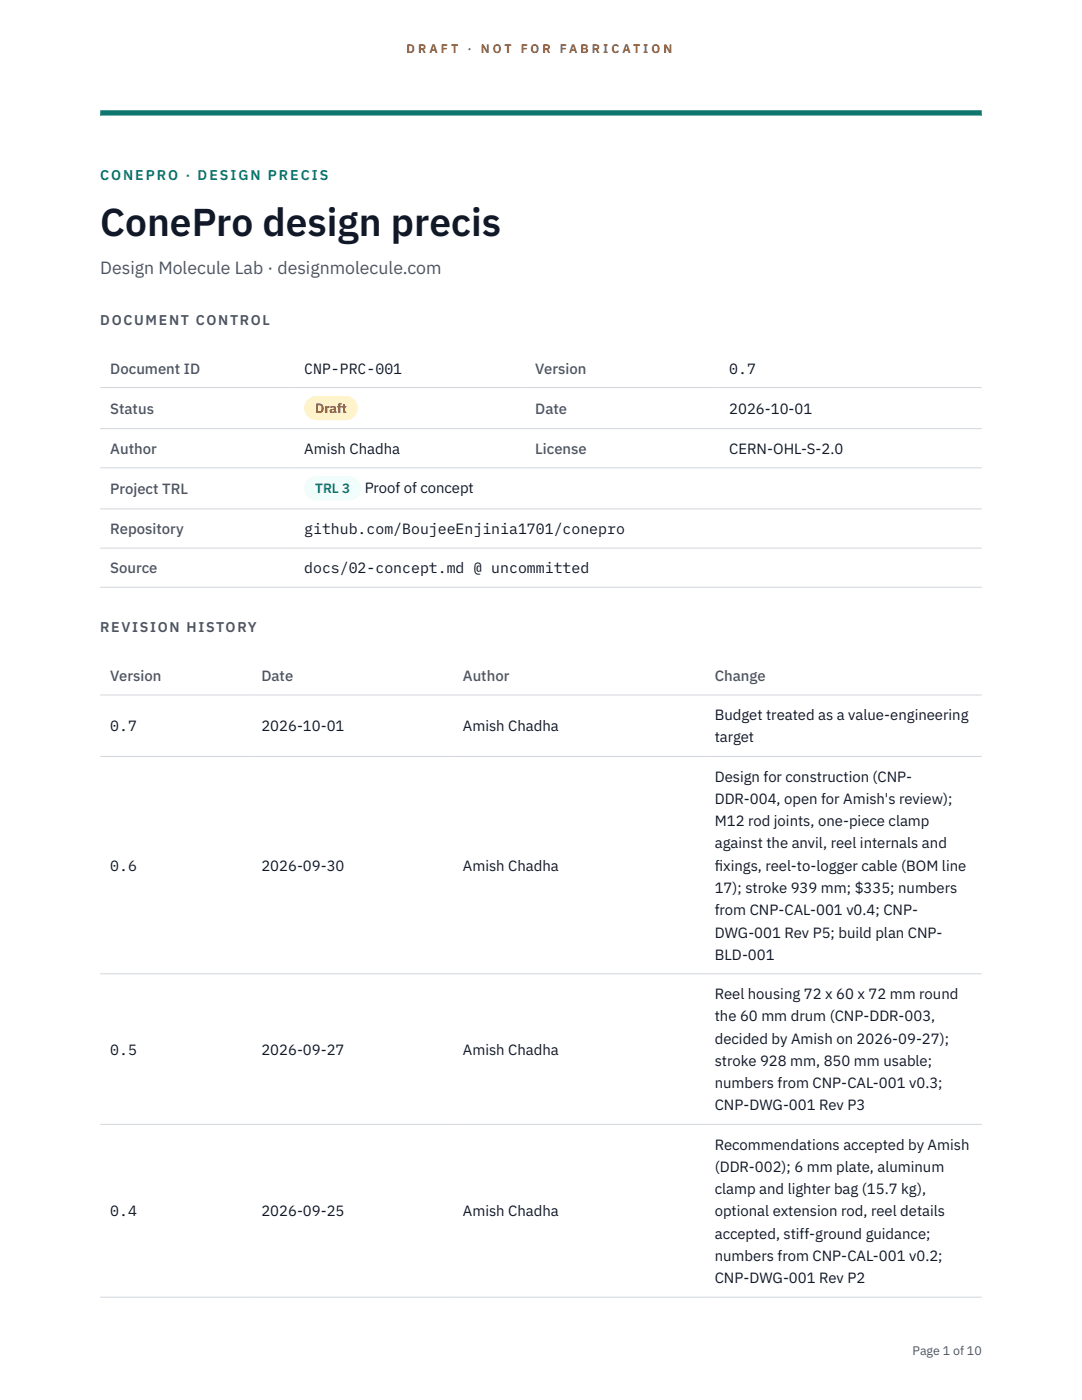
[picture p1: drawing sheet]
<svg xmlns="http://www.w3.org/2000/svg" width="216mm" height="279mm" viewBox="0 0 216 279" stroke-linecap="round" stroke-linejoin="round" font-family="sans-serif">
<defs><g id="words">
<text font-size="7.8" fill="#111827" x="20" y="47.1">ConePro design precis</text>
<text font-size="3.5" fill="#4b5563" x="20" y="54.6">Design Molecule Lab · designmolecule.com</text>
<g font-size="3" fill="#4b5563">
<text x="22" y="74.5">Document ID</text>
<text x="106.8" y="74.5">Version</text>
<text x="22" y="82.6">Status</text>
<text x="106.8" y="82.6">Date</text>
<text x="22" y="90.6">Author</text>
<text x="106.8" y="90.6">License</text>
<text x="22" y="98.6">Project TRL</text>
<text x="22" y="106.6">Repository</text>
<text x="22" y="114.4">Source</text>
<text x="22" y="135.9">Version</text>
<text x="52.2" y="135.9">Date</text>
<text x="92.4" y="135.9">Author</text>
<text x="142.6" y="135.9">Change</text>
</g>
<g font-size="3" fill="#111827">
<text x="60.7" y="74.5">CNP-PRC-001</text>
<text x="145.5" y="74.5">0.7</text>
<text x="145.5" y="82.6">2026-10-01</text>
<text x="60.7" y="90.6">Amish Chadha</text>
<text x="145.5" y="90.6">CERN-OHL-S-2.0</text>
<text x="72.8" y="98.5">Proof of concept</text>
<text x="60.7" y="106.6">github.com/BoujeeEnjinia1701/conepro</text>
<text x="60.7" y="114.4">docs/02-concept.md @ uncommitted</text>
<text x="142.6" y="143.7">Budget treated as a value-engineering</text>
<text x="22" y="145.9">0.7</text>
<text x="52.2" y="145.9">2026-10-01</text>
<text x="92.4" y="145.9">Amish Chadha</text>
<text x="142.6" y="148.2">target</text>
<text x="142.6" y="156">Design for construction (CNP-</text>
<text x="142.6" y="160.4">DDR-004, open for Amish's review);</text>
<text x="142.6" y="164.9">M12 rod joints, one-piece clamp</text>
<text x="22" y="173.8">0.6</text>
<text x="52.2" y="173.8">2026-09-30</text>
<text x="92.4" y="173.8">Amish Chadha</text>
<text x="142.6" y="169.3">against the anvil, reel internals and</text>
<text x="142.6" y="173.8">f</text>
<text x="142.6" y="173.8">ixings, reel-to-logger cable (BOM line</text>
<text x="142.6" y="178.2">17); stroke 939 mm; $335; numbers</text>
<text x="142.6" y="182.7">from CNP-CAL-001 v0.4; CNP-</text>
<text x="142.6" y="187.1">DWG-001 Rev P5; build plan CNP-</text>
<text x="142.6" y="191.5">BLD-001</text>
<text x="142.6" y="199.4">Reel housing 72 x 60 x 72 mm round</text>
<text x="142.6" y="203.8">the 60 mm drum (CNP-DDR-003,</text>
<text x="142.6" y="208.3">decided by Amish on 2026-09-27);</text>
<text x="22" y="210.5">0.5</text>
<text x="52.2" y="210.5">2026-09-27</text>
<text x="92.4" y="210.5">Amish Chadha</text>
<text x="142.6" y="212.7">stroke 928 mm, 850 mm usable;</text>
<text x="142.6" y="217.1">numbers from CNP-CAL-001 v0.3;</text>
<text x="142.6" y="221.6">CNP-DWG-001 Rev P3</text>
<text x="142.6" y="229.4">Recommendations accepted by Amish</text>
<text x="142.6" y="233.9">(DDR-002); 6 mm plate, aluminum</text>
<text x="142.6" y="238.3">clamp and lighter bag (15.7 kg),</text>
<text x="22" y="242.7">0.4</text>
<text x="52.2" y="242.7">2026-09-25</text>
<text x="92.4" y="242.7">Amish Chadha</text>
<text x="142.6" y="242.7">optional extension rod, reel details</text>
<text x="142.6" y="247.2">accepted, stiff-ground guidance;</text>
<text x="142.6" y="251.6">numbers from CNP-CAL-001 v0.2;</text>
<text x="142.6" y="256.1">CNP-DWG-001 Rev P2</text>
</g>
<text font-size="2.8" fill="#0f766e" x="20" y="36">CONEPRO · DESIGN PRECIS</text>
<g font-size="2.8" fill="#4b5563">
<text x="20" y="64.8">DOCUMENT CONTROL</text>
<text x="20" y="126.2">REVISION HISTORY</text>
</g>
<text font-size="2.7" fill="#92400e" x="62.9" y="82.5">Draft</text>
<text font-size="2.7" fill="#0f766e" x="62.9" y="98.5">TRL 3</text>
<g font-size="2.5" fill="#b45309">
<text x="81.1" y="10.5">D R A F T</text>
<text x="93.3" y="10.5">·</text>
<text x="95.9" y="10.5">N O T</text>
<text x="103.9" y="10.5">F O R</text>
<text x="111.7" y="10.5">F A B R I C A T I O N</text>
</g>
<text font-size="2.5" fill="#4b5563" x="182.1" y="270.3">Page 1 of 10</text>
</g></defs>
<path d="M20 23.1h175.9zM20 22h175.9v1.1h-175.9z" fill-rule="evenodd" fill="#0f766e"/>
<path d="M20 77.3h175.9M20 85.5h175.9M20 93.4h175.9M20 101.6h175.9M20 109.4h175.9M20 117.2h175.9M20 138.7h175.9M20 151h175.9M20 194.3h175.9M20 224.4h175.9M20 258.9h175.9" fill="none" stroke="#d1d5db" stroke-width=".2"/>
<path d="M60.7 79h10.7v4.9h-10.7z" fill="#fef3c7"/>
<path d="M60.7 95.1h11.4v4.8h-11.4z" fill="#f0fdfa"/>
<use href="#words"/>
</svg>
